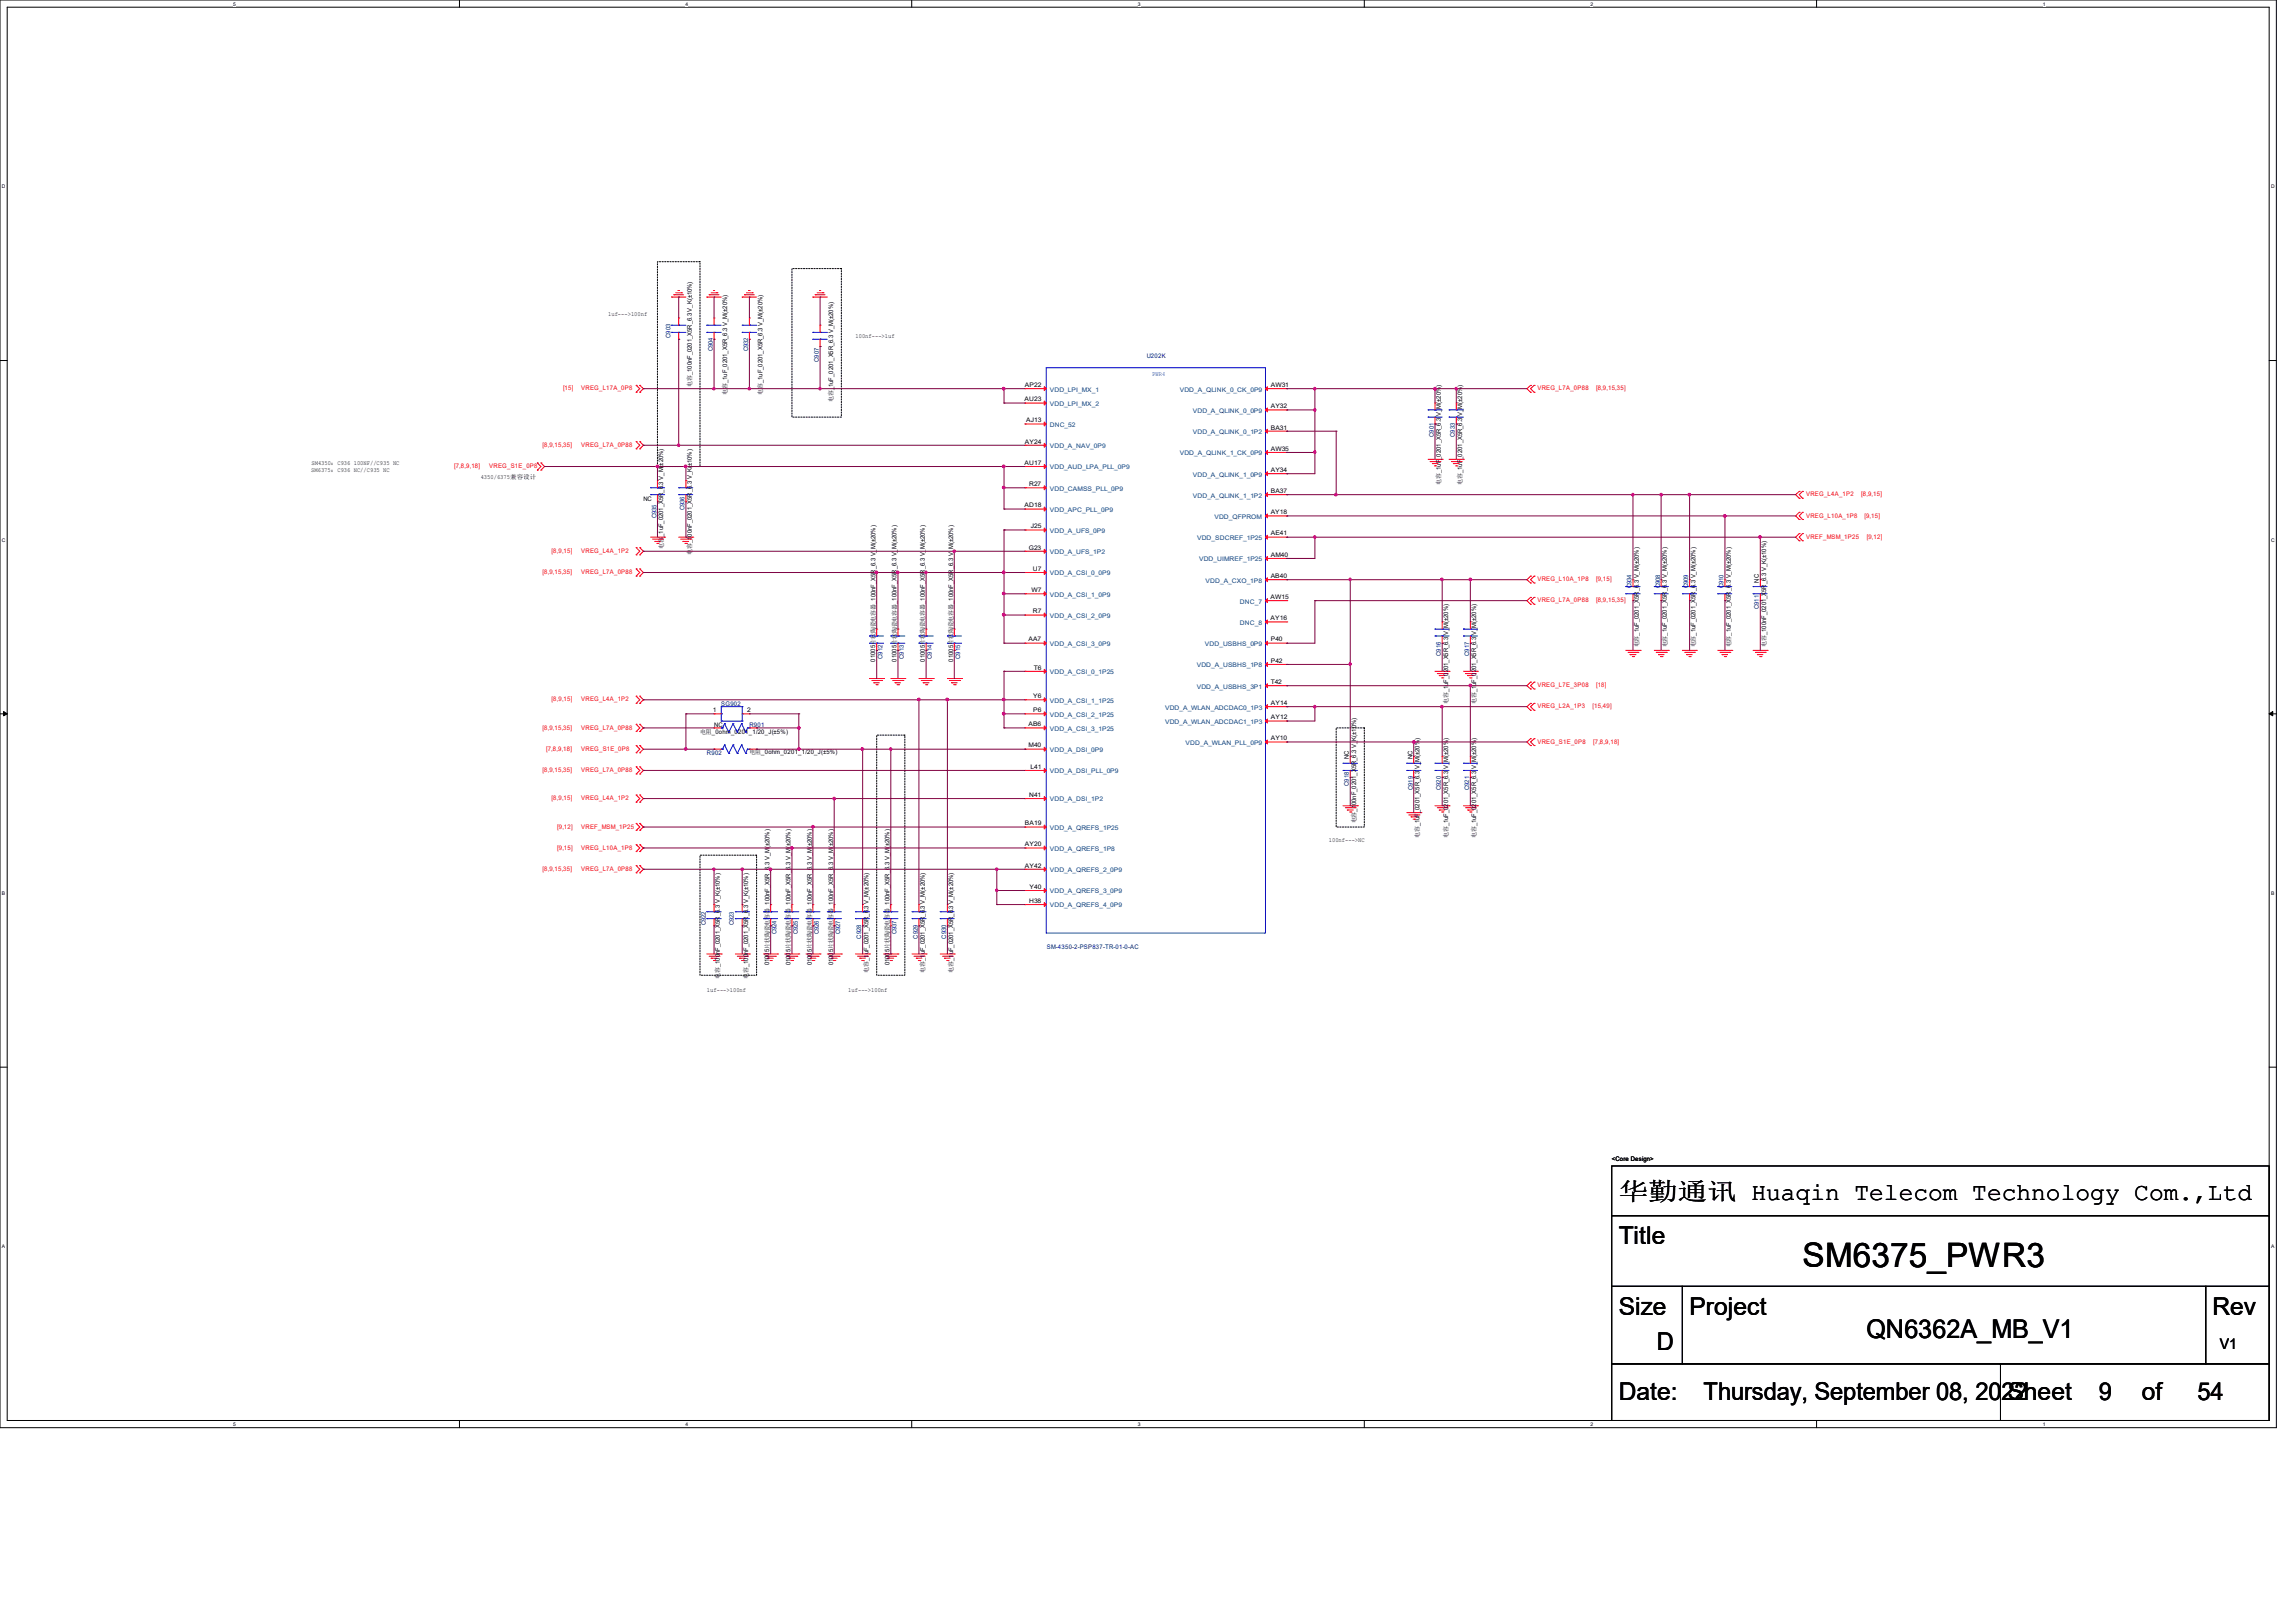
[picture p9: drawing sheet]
<svg xmlns="http://www.w3.org/2000/svg" width="297mm" height="210mm" viewBox="0 0 297 210" stroke-linecap="round" stroke-linejoin="round" font-family="sans-serif">
<defs><g id="words">
<text font-size="4.4" x="233.2" y="163.9">SM6375_PWR3</text>
<text font-size="3.3" x="241.4" y="173.1">QN6362A_MB_V1</text>
<g font-size="3.2">
<text x="209.4" y="155.2">华勤通讯 Huaqin Telecom Technology Com.,Ltd</text>
<text x="209.4" y="161">Title</text>
<text x="209.4" y="170.2">Size</text>
<text x="218.6" y="170.2">Project</text>
<text x="286.2" y="170.2">Rev</text>
<text x="214.3" y="174.8">D</text>
<text x="209.4" y="181.1">Date:</text>
<text x="220.4" y="181.2">Thursday, September 08, 2022</text>
<text x="259.7" y="181.1">Sheet</text>
<text x="271.5" y="181.2">9</text>
<text x="277.1" y="181.1">of</text>
<text x="284.3" y="181.2">54</text>
</g>
<text font-size="1.9" x="287.2" y="174.5">V1</text>
<g font-size=".8">
<text x="78.7" y="40.9">1uf---&gt;100nf</text>
<text x="110.7" y="43.7">100nf---&gt;1uf</text>
<text x="89.5" y="50.1" transform="rotate(-90 89.5 50.1)">电容_100nF_0201_X5R_6.3 V_K(±10%)</text>
<text x="94.1" y="51.1" transform="rotate(-90 94.1 51.1)">电容_1uF_0201_X5R_6.3 V_M(±20%)</text>
<text x="98.6" y="51.1" transform="rotate(-90 98.6 51.1)">电容_1uF_0201_X5R_6.3 V_M(±20%)</text>
<text x="107.8" y="52" transform="rotate(-90 107.8 52)">电容_1uF_0201_X5R_6.3 V_M(±20%)</text>
<text x="132.5" y="51.9">AU23</text>
<text x="132.6" y="50.1">AP22</text>
<text x="164.4" y="52.8">AY32</text>
<text x="164.4" y="50.1">AW31</text>
<text x="132.6" y="57.4">AY24</text>
<text x="132.7" y="54.6">AJ13</text>
<text x="164.4" y="55.6">BA31</text>
<text x="164.4" y="58.3">AW35</text>
<text x="40.3" y="61">SM6375：C936 NC//C935 NC</text>
<text x="40.3" y="60.2">SM4350：C936 100NF//C935 NC</text>
<text x="62.2" y="62">4350/6375兼容设计</text>
<text x="83.2" y="64.8">NC</text>
<text x="132.5" y="65.7">AD18</text>
<text x="132.5" y="60.1">AU17</text>
<text x="133.1" y="62.9">R27</text>
<text x="164.4" y="61.1">AY34</text>
<text x="164.4" y="63.8">BA37</text>
<text x="186.4" y="62.7" transform="rotate(-90 186.4 62.7)">电容_1uF_0201_X5R_6.3 V_M(±20%)</text>
<text x="189.1" y="62.7" transform="rotate(-90 189.1 62.7)">电容_1uF_0201_X5R_6.3 V_M(±20%)</text>
<text x="85.8" y="71" transform="rotate(-90 85.8 71)">电容_1uF_0201_X5R_6.3 V_M(±20%)</text>
<text x="89.5" y="71.8" transform="rotate(-90 89.5 71.8)">电容_100nF_0201_X5R_6.3 V_K(±10%)</text>
<text x="133.1" y="71.1">G23</text>
<text x="133.3" y="68.4">J25</text>
<text x="164.4" y="66.5">AY18</text>
<text x="164.4" y="69.3">AE41</text>
<text x="133.4" y="76.6">W7</text>
<text x="133.6" y="73.9">U7</text>
<text x="164.4" y="77.5">AW15</text>
<text x="164.4" y="74.8">AB40</text>
<text x="164.4" y="72">AM40</text>
<text x="227.5" y="75.4" transform="rotate(-90 227.5 75.4)">NC</text>
<text x="133" y="83">AA7</text>
<text x="133.6" y="79.4">R7</text>
<text x="164.4" y="80.3">AY16</text>
<text x="164.4" y="83">P40</text>
<text x="212" y="83.8" transform="rotate(-90 212 83.8)">电容_1uF_0201_X5R_6.3 V_M(±20%)</text>
<text x="215.6" y="83.8" transform="rotate(-90 215.6 83.8)">电容_1uF_0201_X5R_6.3 V_M(±20%)</text>
<text x="219.3" y="83.8" transform="rotate(-90 219.3 83.8)">电容_1uF_0201_X5R_6.3 V_M(±20%)</text>
<text x="223.9" y="83.8" transform="rotate(-90 223.9 83.8)">电容_1uF_0201_X5R_6.3 V_M(±20%)</text>
<text x="228.5" y="83.7" transform="rotate(-90 228.5 83.7)">电容_100nF_0201_X5R_6.3 V_K(±10%)</text>
<text x="113.2" y="85.6" transform="rotate(-90 113.2 85.6)">01005片状陶瓷电容器_100nF_X5R_6.3 V_M(±20%)</text>
<text x="116" y="85.6" transform="rotate(-90 116 85.6)">01005片状陶瓷电容器_100nF_X5R_6.3 V_M(±20%)</text>
<text x="119.6" y="85.6" transform="rotate(-90 119.6 85.6)">01005片状陶瓷电容器_100nF_X5R_6.3 V_M(±20%)</text>
<text x="123.3" y="85.6" transform="rotate(-90 123.3 85.6)">01005片状陶瓷电容器_100nF_X5R_6.3 V_M(±20%)</text>
<text x="133.7" y="86.6">T6</text>
<text x="164.4" y="85.8">P42</text>
<text x="164.4" y="88.5">T42</text>
<text x="90.6" y="95">电阻_0ohm_0201_1/20_J(±5%)</text>
<text x="92.2" y="92.2">1</text>
<text x="92.4" y="94.1">NC</text>
<text x="96.6" y="92.2">2</text>
<text x="133" y="94">AB6</text>
<text x="133.6" y="90.3">Y6</text>
<text x="133.6" y="92.2">P6</text>
<text x="164.4" y="95.8">AY10</text>
<text x="164.4" y="91.2">AY14</text>
<text x="164.4" y="93.1">AY12</text>
<text x="187.3" y="91.1" transform="rotate(-90 187.3 91.1)">电容_1uF_0201_X5R_6.3 V_M(±20%)</text>
<text x="191" y="91.1" transform="rotate(-90 191 91.1)">电容_1uF_0201_X5R_6.3 V_M(±20%)</text>
<text x="96.9" y="97.5">电阻_0ohm_0201_1/20_J(±5%)</text>
<text x="133" y="96.7">M40</text>
<text x="133.3" y="99.5">L41</text>
<text x="174.5" y="98.3" transform="rotate(-90 174.5 98.3)">NC</text>
<text x="182.7" y="98.3" transform="rotate(-90 182.7 98.3)">NC</text>
<text x="132.6" y="106.8">BA19</text>
<text x="133.1" y="103.1">N41</text>
<text x="175.4" y="106.6" transform="rotate(-90 175.4 106.6)">电容_100nF_0201_X5R_6.3 V_K(±10%)</text>
<text x="132.6" y="112.3">AY42</text>
<text x="132.6" y="109.5">AY20</text>
<text x="171.9" y="109">100nf---&gt;NC</text>
<text x="183.6" y="108.5" transform="rotate(-90 183.6 108.5)">电容_1uF_0201_X5R_6.3 V_M(±20%)</text>
<text x="187.3" y="108.5" transform="rotate(-90 187.3 108.5)">电容_1uF_0201_X5R_6.3 V_M(±20%)</text>
<text x="191" y="108.5" transform="rotate(-90 191 108.5)">电容_1uF_0201_X5R_6.3 V_M(±20%)</text>
<text x="133.1" y="116.8">H38</text>
<text x="133.2" y="115">Y40</text>
<text x="99.5" y="124.9" transform="rotate(-90 99.5 124.9)">01005片状陶瓷电容器_100nF_X5R_6.3 V_M(±20%)</text>
<text x="102.3" y="124.9" transform="rotate(-90 102.3 124.9)">01005片状陶瓷电容器_100nF_X5R_6.3 V_M(±20%)</text>
<text x="105" y="124.9" transform="rotate(-90 105 124.9)">01005片状陶瓷电容器_100nF_X5R_6.3 V_M(±20%)</text>
<text x="107.8" y="124.9" transform="rotate(-90 107.8 124.9)">01005片状陶瓷电容器_100nF_X5R_6.3 V_M(±20%)</text>
<text x="112.4" y="125.9" transform="rotate(-90 112.4 125.9)">电容_1uF_0201_X5R_6.3 V_M(±20%)</text>
<text x="115.1" y="124.9" transform="rotate(-90 115.1 124.9)">01005片状陶瓷电容器_100nF_X5R_6.3 V_M(±20%)</text>
<text x="119.6" y="125.9" transform="rotate(-90 119.6 125.9)">电容_1uF_0201_X5R_6.3 V_M(±20%)</text>
<text x="123.3" y="125.9" transform="rotate(-90 123.3 125.9)">电容_1uF_0201_X5R_6.3 V_M(±20%)</text>
<text x="91.5" y="128.3">1uf---&gt;100nf</text>
<text x="93.1" y="126.7" transform="rotate(-90 93.1 126.7)">电容_100nF_0201_X5R_6.3 V_K(±10%)</text>
<text x="96.8" y="126.7" transform="rotate(-90 96.8 126.7)">电容_100nF_0201_X5R_6.3 V_K(±10%)</text>
<text x="109.7" y="128.3">1uf---&gt;100nf</text>
<text x="208.5" y="150.3">&lt;Core Design&gt;</text>
</g>
<g font-size=".8" fill="#000080">
<text x="86.7" y="43.7" transform="rotate(-90 86.7 43.7)">C903</text>
<text x="92.2" y="45.5" transform="rotate(-90 92.2 45.5)">C904</text>
<text x="96.8" y="45.5" transform="rotate(-90 96.8 45.5)">C932</text>
<text x="105.9" y="46.8" transform="rotate(-90 105.9 46.8)">C907</text>
<text x="148.3" y="46.3">U202K</text>
<text x="185.5" y="56.5" transform="rotate(-90 185.5 56.5)">C901</text>
<text x="188.2" y="56.5" transform="rotate(-90 188.2 56.5)">C933</text>
<text x="84.9" y="67.1" transform="rotate(-90 84.9 67.1)">C935</text>
<text x="88.6" y="66" transform="rotate(-90 88.6 66)">C936</text>
<text x="211.1" y="76.1" transform="rotate(-90 211.1 76.1)">C934</text>
<text x="214.7" y="76.1" transform="rotate(-90 214.7 76.1)">C908</text>
<text x="218.4" y="76.1" transform="rotate(-90 218.4 76.1)">C909</text>
<text x="223" y="76.1" transform="rotate(-90 223 76.1)">C910</text>
<text x="227.5" y="78.8" transform="rotate(-90 227.5 78.8)">C911</text>
<text x="114.2" y="85.3" transform="rotate(-90 114.2 85.3)">C912</text>
<text x="116.9" y="85.3" transform="rotate(-90 116.9 85.3)">C913</text>
<text x="120.6" y="85.3" transform="rotate(-90 120.6 85.3)">C914</text>
<text x="124.2" y="85.3" transform="rotate(-90 124.2 85.3)">C915</text>
<text x="186.4" y="84.9" transform="rotate(-90 186.4 84.9)">C916</text>
<text x="190.1" y="84.9" transform="rotate(-90 190.1 84.9)">C917</text>
<text x="93.3" y="91.3">SG902</text>
<text x="96.9" y="94.1">R901</text>
<text x="91.4" y="97.7">R902</text>
<text x="174.5" y="101.7" transform="rotate(-90 174.5 101.7)">C918</text>
<text x="182.7" y="102.2" transform="rotate(-90 182.7 102.2)">C919</text>
<text x="186.4" y="102.2" transform="rotate(-90 186.4 102.2)">C920</text>
<text x="190.1" y="102.2" transform="rotate(-90 190.1 102.2)">C921</text>
<text x="91.3" y="119.7" transform="rotate(-90 91.3 119.7)">C922</text>
<text x="95" y="119.7" transform="rotate(-90 95 119.7)">C923</text>
<text x="100.5" y="120.9" transform="rotate(-90 100.5 120.9)">C924</text>
<text x="103.2" y="120.9" transform="rotate(-90 103.2 120.9)">C925</text>
<text x="105.9" y="120.9" transform="rotate(-90 105.9 120.9)">C926</text>
<text x="108.7" y="120.9" transform="rotate(-90 108.7 120.9)">C927</text>
<text x="111.4" y="121.5" transform="rotate(-90 111.4 121.5)">C928</text>
<text x="116" y="120.9" transform="rotate(-90 116 120.9)">C937</text>
<text x="118.7" y="121.5" transform="rotate(-90 118.7 121.5)">C929</text>
<text x="122.4" y="121.5" transform="rotate(-90 122.4 121.5)">C930</text>
<text x="135.4" y="122.8">SM-4350-2-PSP837-TR-01-0-AC</text>
</g>
<g font-size=".8" fill="#f00">
<text x="72.8" y="50.5">[15]</text>
<text x="75.2" y="50.5">VREG_L17A_0P8</text>
<text x="198.9" y="50.5">VREG_L7A_0P88</text>
<text x="206.5" y="50.5">[8,9,15,35]</text>
<text x="70.2" y="57.8">[8,9,15,35]</text>
<text x="75.2" y="57.8">VREG_L7A_0P88</text>
<text x="58.7" y="60.6">[7,8,9,18]</text>
<text x="63.3" y="60.6">VREG_S1E_0P8</text>
<text x="233.6" y="64.2">VREG_L4A_1P2</text>
<text x="240.8" y="64.2">[8,9,15]</text>
<text x="71.4" y="71.5">[8,9,15]</text>
<text x="75.2" y="71.5">VREG_L4A_1P2</text>
<text x="233.6" y="67">VREG_L10A_1P8</text>
<text x="233.6" y="69.7">VREF_MSM_1P25</text>
<text x="241.2" y="67">[9,15]</text>
<text x="241.5" y="69.7">[9,12]</text>
<text x="70.2" y="74.3">[8,9,15,35]</text>
<text x="75.2" y="74.3">VREG_L7A_0P88</text>
<text x="198.9" y="75.2">VREG_L10A_1P8</text>
<text x="198.9" y="77.9">VREG_L7A_0P88</text>
<text x="206.5" y="75.2">[9,15]</text>
<text x="206.5" y="77.9">[8,9,15,35]</text>
<text x="198.9" y="88.9">VREG_L7E_3P08</text>
<text x="206.5" y="88.9">[18]</text>
<text x="70.2" y="94.4">[8,9,15,35]</text>
<text x="71.4" y="90.8">[8,9,15]</text>
<text x="75.2" y="90.8">VREG_L4A_1P2</text>
<text x="75.2" y="94.4">VREG_L7A_0P88</text>
<text x="198.9" y="91.6">VREG_L2A_1P3</text>
<text x="206" y="91.6">[15,49]</text>
<text x="70.2" y="99.9">[8,9,15,35]</text>
<text x="70.6" y="97.2">[7,8,9,18]</text>
<text x="75.2" y="97.2">VREG_S1E_0P8</text>
<text x="75.2" y="99.9">VREG_L7A_0P88</text>
<text x="198.9" y="96.2">VREG_S1E_0P8</text>
<text x="206.1" y="96.2">[7,8,9,18]</text>
<text x="71.4" y="103.5">[8,9,15]</text>
<text x="72.1" y="107.2">[9,12]</text>
<text x="75.2" y="103.5">VREG_L4A_1P2</text>
<text x="75.2" y="107.2">VREF_MSM_1P25</text>
<text x="70.2" y="112.7">[8,9,15,35]</text>
<text x="72.1" y="109.9">[9,15]</text>
<text x="75.2" y="109.9">VREG_L10A_1P8</text>
<text x="75.2" y="112.7">VREG_L7A_0P88</text>
</g>
<g font-size=".8" fill="#004080">
<text x="135.8" y="50.7">VDD_LPI_MX_1</text>
<text x="135.8" y="52.5">VDD_LPI_MX_2</text>
<text x="152.6" y="50.7">VDD_A_QLINK_0_CK_0P9</text>
<text x="154.3" y="53.4">VDD_A_QLINK_0_0P9</text>
<text x="135.8" y="55.2">DNC_52</text>
<text x="135.8" y="58">VDD_A_NAV_0P9</text>
<text x="152.6" y="58.9">VDD_A_QLINK_1_CK_0P9</text>
<text x="154.3" y="56.2">VDD_A_QLINK_0_1P2</text>
<text x="135.8" y="60.7">VDD_AUD_LPA_PLL_0P9</text>
<text x="135.8" y="63.5">VDD_CAMSS_PLL_0P9</text>
<text x="154.3" y="61.7">VDD_A_QLINK_1_0P9</text>
<text x="154.3" y="64.4">VDD_A_QLINK_1_1P2</text>
<text x="135.8" y="69">VDD_A_UFS_0P9</text>
<text x="135.8" y="71.7">VDD_A_UFS_1P2</text>
<text x="135.8" y="66.2">VDD_APC_PLL_0P9</text>
<text x="154.9" y="69.9">VDD_SDCREF_1P25</text>
<text x="157.1" y="67.1">VDD_QFPROM</text>
<text x="135.8" y="74.5">VDD_A_CSI_0_0P9</text>
<text x="135.8" y="77.2">VDD_A_CSI_1_0P9</text>
<text x="155.1" y="72.6">VDD_UIMREF_1P25</text>
<text x="156" y="75.4">VDD_A_CXO_1P8</text>
<text x="135.8" y="80">VDD_A_CSI_2_0P9</text>
<text x="135.8" y="83.6">VDD_A_CSI_3_0P9</text>
<text x="155.9" y="83.6">VDD_USBHS_0P9</text>
<text x="160.4" y="78.1">DNC_7</text>
<text x="160.4" y="80.9">DNC_8</text>
<text x="135.8" y="87.2">VDD_A_CSI_0_1P25</text>
<text x="154.8" y="86.4">VDD_A_USBHS_1P8</text>
<text x="154.8" y="89.1">VDD_A_USBHS_3P1</text>
<text x="135.8" y="90.9">VDD_A_CSI_1_1P25</text>
<text x="135.8" y="92.7">VDD_A_CSI_2_1P25</text>
<text x="135.8" y="94.6">VDD_A_CSI_3_1P25</text>
<text x="150.7" y="91.8">VDD_A_WLAN_ADCDAC0_1P3</text>
<text x="150.7" y="93.7">VDD_A_WLAN_ADCDAC1_1P3</text>
<text x="135.8" y="97.3">VDD_A_DSI_0P9</text>
<text x="135.8" y="100.1">VDD_A_DSI_PLL_0P9</text>
<text x="153.4" y="96.4">VDD_A_WLAN_PLL_0P9</text>
<text x="135.8" y="103.7">VDD_A_DSI_1P2</text>
<text x="135.8" y="107.4">VDD_A_QREFS_1P25</text>
<text x="135.8" y="112.9">VDD_A_QREFS_2_0P9</text>
<text x="135.8" y="110.1">VDD_A_QREFS_1P8</text>
<text x="135.8" y="115.6">VDD_A_QREFS_3_0P9</text>
<text x="135.8" y="117.4">VDD_A_QREFS_4_0P9</text>
</g>
<text font-size=".8" fill="#00f" x="149.1" y="48.6">PWR4</text>
<g font-size=".6">
<text x="30.2" y=".7">5</text>
<text x="88.7" y=".7">4</text>
<text x="147.2" y=".7">3</text>
<text x="205.7" y=".7">2</text>
<text x="264.2" y=".7">1</text>
<text x=".3" y="24.4">D</text>
<text x="293.8" y="24.4">D</text>
<text x=".3" y="70.1">C</text>
<text x="293.8" y="70.1">C</text>
<text x=".3" y="115.8">B</text>
<text x="293.8" y="115.8">B</text>
<text x=".3" y="161.5">A</text>
<text x="293.8" y="161.5">A</text>
<text x="30.2" y="184.5">5</text>
<text x="88.7" y="184.5">4</text>
<text x="147.2" y="184.5">3</text>
<text x="205.7" y="184.5">2</text>
<text x="264.2" y="184.5">1</text>
</g>
</g></defs>
<path d="M0 0h294.5v184.7h-294.5zM.9 .9h292.6v182.9h-292.6z" fill="none" stroke="#000" stroke-width=".13"/>
<g fill="#fff">
<path d="M30.2 .1h.3v.7h-.3z"/>
<path d="M30.2 183.9h.3v.8h-.3z"/>
</g>
<path d="M59.4 0v.9M59.4 183.8v.9" fill="none" stroke="#000" stroke-width=".13"/>
<g fill="#fff">
<path d="M88.7 .1h.3v.7h-.3z"/>
<path d="M88.7 183.9h.3v.8h-.3z"/>
</g>
<path d="M117.9 0v.9M117.9 183.8v.9" fill="none" stroke="#000" stroke-width=".13"/>
<g fill="#fff">
<path d="M147.2 .1h.3v.7h-.3z"/>
<path d="M147.2 183.9h.3v.8h-.3z"/>
</g>
<path d="M176.5 0v.9M176.5 183.8v.9" fill="none" stroke="#000" stroke-width=".13"/>
<g fill="#fff">
<path d="M205.7 .1h.4v.7h-.4z"/>
<path d="M205.7 183.9h.4v.8h-.4z"/>
</g>
<path d="M235 0v.9M235 183.8v.9" fill="none" stroke="#000" stroke-width=".13"/>
<g fill="#fff">
<path d="M264.2 .1h.4v.7h-.4z"/>
<path d="M264.2 183.9h.4v.8h-.4z"/>
<path d="M.3 23.8h.4v.7h-.4z"/>
<path d="M293.8 23.8h.5v.7h-.5z"/>
<path d="M.3 69.5h.4v.7h-.4z"/>
<path d="M293.8 69.5h.5v.7h-.5z"/>
</g>
<path d="M0 46.7h.9M293.5 46.7h1" fill="none" stroke="#000" stroke-width=".13"/>
<g fill="#fff">
<path d="M.3 115.2h.4v.8h-.4z"/>
<path d="M293.8 115.2h.4v.8h-.4z"/>
</g>
<path d="M0 92.4h.9M293.5 92.4h1" fill="none" stroke="#000" stroke-width=".13"/>
<path d="M.5 92.1l.4 .3-.4 .2zM293.5 92.4l.5-.3v.5z" fill="#000" stroke="#000" stroke-width=".13"/>
<g fill="#fff">
<path d="M.3 161h.3v.7h-.3z"/>
<path d="M293.8 161h.4v.7h-.4z"/>
</g>
<path d="M0 138.1h.9M293.5 138.1h1M208.5 157.3h85v9.2h-85zM208.5 150.9h85v6.4h-85zM208.5 166.5h9.1v10h-9.1zM208.5 176.5h50.3v7.3h-50.3zM217.6 166.5h67.7v10h-67.7zM258.8 176.5h34.7v7.3h-34.7zM285.3 166.5h8.2v10h-8.2z" fill="none" stroke="#000" stroke-width=".13"/>
<path d="M85 33.9h5.6v26.5h-5.6zM102.4 34.8h6.4v19.2h-6.4zM113.4 95.1h3.7v31.1h-3.7zM172.8 94.2h3.7v12.8h-3.7zM90.6 110.7h7.3v15.5h-7.3z" fill="none" stroke="#000" stroke-width=".13" stroke-dasharray=".2 .2"/>
<g fill="none" stroke="#f00" stroke-width=".13">
<path d="M86.9 38.4h1.8M86.9 38.4h.1M87.2 38.1h1.2M87.2 38.1h.1M87.4 37.9h.8M87.7 37.6h.2M87.7 37.6h.1M88.2 37.9h.1M91.4 38.4h1.9M91.4 38.4h.1M91.7 38.1h.1M91.7 38.1h1.3"/>
<path d="M92 37.9h.8M92.3 37.6h.2M92.3 37.6h.1M92.8 37.9h.1M96 38.4h1.9M96 38.4h.1M96.3 38.1h.1M96.3 38.1h1.3M96.6 37.9h.7M96.9 37.6h.1M97.3 37.9h.1M105.2 38.4h1.8"/>
<path d="M105.2 38.4h.1M105.5 38.1h1.2M105.5 38.1h.1M105.7 37.9h.8M106 37.6h.2M106 37.6h.1M106.5 37.9h.1M69.5 59.9h.1M69.5 59.9l.5 .5-.5 .4M70 59.9l.4 .5-.4 .4M70 59.9h.1M82.3 50.8h.1"/>
<path d="M82.3 49.9h.1M82.3 58.1h.1M82.3 57.1h.1M82.3 49.9l.5 .4-.5 .5M82.3 57.2l.5 .4-.5 .5M82.8 49.9l.4 .4-.4 .5M82.8 57.2l.4 .4-.4 .5M82.8 49.9h.1M82.8 50.8h.1M82.8 57.1h.1M82.8 58.1h.1M87.8 41.1h.1"/>
<path d="M87.8 43.9h.1M87.8 41.1v1M87.8 43v.9M92.4 41.1h.1M92.4 43.9h.1M92.4 41.1v1M92.4 43v.9M96.9 41.1h.1M96.9 43.9h.1M96.9 41.1v1M96.9 43v.9M106.1 42.1h.1"/>
<path d="M106.1 44.8h.1M106.1 42.1v.9M106.1 43.9v.9M132.6 50.3h.1M132.6 52.2h.1M132.6 54.9h.1M132.6 57.6h.1M132.6 50.3h2.7M132.6 52.2h2.7M132.6 54.9h2.7M132.6 57.6h2.7M163.7 50.3h2.8"/>
<path d="M163.7 53h2.8M163.7 55.8h2.8M163.7 58.5h2.8M166.5 50.3h.1M166.5 53h.1M166.5 55.8h.1M166.5 58.5h.1M184.7 59.4h1.9M185 59.7h1.3M185.3 60h.1M185.3 60h.7M185.6 52.2h.1"/>
<path d="M185.6 54.9h.1M185.6 52.2v.8M185.6 54v.9M186.3 59.7h.1M186.6 59.4h.1M187.5 59.4h1.8M187.7 59.7h1.3M188 60h.1M188 60h.8M188.4 52.2h.1M188.4 54.9h.1M188.4 52.2v.8"/>
<path d="M188.4 54v.9M189 59.7h.1M189.3 59.4h.1M198 49.9l-.5 .4 .5 .5M198 49.9h.1M198 50.8h.1M198.5 49.9l-.5 .4 .5 .5M198.5 50.8h.1M198.5 49.9h.1M69.5 60.8h.1M70 60.8h.1M82.3 71.8h.1"/>
<path d="M82.3 70.9h.1M82.3 74.5h.1M82.3 73.6h.1M82.3 70.9l.5 .4-.5 .5M82.3 73.6l.5 .5-.5 .4M82.8 70.9l.4 .4-.4 .5M82.8 73.6l.4 .5-.4 .4M82.8 70.9h.1M82.8 71.8h.1M82.8 73.6h.1M82.8 74.5h.1M84.2 69.5h1.8"/>
<path d="M84.4 69.8h1.3M84.7 70.1h.1M84.7 70.1h.7M85 70.3h.1M85 62.2h.1M85 64.9h.1M85 62.2v.9M85 64v.9M85.1 70.3h.1M85.7 69.8h.1M86 69.5h.1M87.8 69.5h1.8"/>
<path d="M88.1 69.8h1.3M88.3 70.1h.8M88.3 70.1h.1M88.6 70.3h.2M88.7 62.2h.1M88.7 64.9h.1M88.7 62.2v.9M88.7 64v.9M88.8 70.3h.1M89.4 69.8h.1M89.6 69.5h.1M132.6 68.6h.1"/>
<path d="M132.6 71.3h.1M132.6 74.1h.1M132.6 76.8h.1M132.6 79.6h.1M132.6 65.9h.1M132.6 60.4h.1M132.6 63.1h.1M132.6 68.6h2.7M132.6 71.3h2.7M132.6 74.1h2.7M132.6 76.8h2.7M132.6 79.6h2.7"/>
<path d="M132.6 65.9h2.7M132.6 60.4h2.7M132.6 63.1h2.7M163.7 69.5h2.8M163.7 77.7h2.8M163.7 61.3h2.8M163.7 64h2.8M163.7 66.8h2.8M163.7 72.3h2.8M163.7 75h2.8M166.5 77.7h.1M166.5 61.3h.1"/>
<path d="M166.5 64h.1M166.5 66.8h.1M166.5 69.5h.1M166.5 72.3h.1M166.5 75h.1M185.5 60.3h.2M185.7 60.3h.1M188.3 60.3h.2M188.5 60.3h.1M198 74.5l-.5 .5 .5 .4M198 77.3l-.5 .4 .5 .5M198 74.5h.1"/>
<path d="M198 75.4h.1M198 77.3h.1M198 78.2h.1M198.5 74.5l-.5 .5 .5 .4M198.5 77.3l-.5 .4 .5 .5M198.5 75.4h.1M198.5 74.5h.1M198.5 78.2h.1M198.5 77.3h.1M211.2 75h.1M211.2 77.7h.1M211.2 75v.9"/>
<path d="M211.2 76.8v.9M214.9 75h.1M214.9 77.7h.1M214.9 75v.9M214.9 76.8v.9M218.6 75h.1M218.6 77.7h.1M218.6 75v.9M218.6 76.8v.9M223.1 75h.1M223.1 77.7h.1M223.1 75v.9"/>
<path d="M223.1 76.8v.9M227.7 75h.1M227.7 77.7h.1M227.7 75v.9M227.7 76.8v.9M232.7 63.6l-.4 .4 .4 .5M232.7 66.3l-.4 .5 .4 .4M232.7 69l-.4 .5 .4 .5M232.7 63.6h.1M232.7 64.5h.1M232.7 66.3h.1M232.7 67.2h.1"/>
<path d="M232.7 69h.1M232.7 70h.1M233.2 63.6l-.5 .4 .5 .5M233.2 66.3l-.5 .5 .5 .4M233.2 69l-.5 .5 .5 .5M233.2 64.5h.1M233.2 63.6h.1M233.2 67.2h.1M233.2 66.3h.1M233.2 70h.1M233.2 69h.1M82.3 91h.1"/>
<path d="M82.3 90.1h.1M82.3 97.4h.1M82.3 96.5h.1M82.3 99.2h.1M82.3 94.7h.1M82.3 93.7h.1M82.3 90.1l.5 .5-.5 .4M82.3 96.5l.5 .4-.5 .5M82.3 99.2l.5 .5-.5 .5M82.3 93.7l.5 .5-.5 .5M82.8 90.1l.4 .5-.4 .4M82.8 96.5l.4 .4-.4 .5"/>
<path d="M82.8 99.2l.4 .5-.4 .5M82.8 93.7l.4 .5-.4 .5M82.8 90.1h.1M82.8 91h.1M82.8 96.5h.1M82.8 97.4h.1M82.8 99.2h.1M82.8 93.7h.1M82.8 94.7h.1M92.4 92.4h.1M92.4 96.9h.1M92.4 94.2h.1"/>
<path d="M92.4 92.4h.9M92.4 94.2h.9M92.4 96.9h.9M96 92.4h.9M96.9 92.4h.1M96.9 94.2h1M96.9 96.9h1M97.9 96.9h.1M97.9 94.2h.1M112.5 87.8h1.8M112.8 88.1h1.2M113 88.3h.1"/>
<path d="M113 88.3h.7M113.3 88.6h.2M113.4 81.4h.1M113.4 84.2h.1M113.4 81.4v.9M113.4 83.2v1M113.5 88.6h.1M114 88.1h.1M114.3 87.8h.1M115.2 87.8h1.9M115.5 88.1h1.3M115.8 88.3h.7"/>
<path d="M115.8 88.3h.1M116 88.6h.2M116.2 81.4h.1M116.2 84.2h.1M116.2 81.4v.9M116.2 83.2v1M116.2 88.6h.1M116.8 88.1h.1M117.1 87.8h.1M118.9 87.8h1.8M119.2 88.1h1.2M119.4 88.3h.1"/>
<path d="M119.4 88.3h.8M119.7 88.6h.2M119.8 81.4h.1M119.8 84.2h.1M119.8 81.4v.9M119.8 83.2v1M119.9 88.6h.1M120.4 88.1h.1M120.7 87.8h.1M122.6 87.8h1.8M122.8 88.1h1.3M123.1 88.3h.1"/>
<path d="M123.1 88.3h.7M123.4 88.6h.2M123.4 81.4h.1M123.4 84.2h.1M123.4 81.4v.9M123.4 83.2v1M123.6 88.6h.1M124.1 88.1h.1M124.4 87.8h.1M132.6 86.9h.1M132.6 90.6h.1M132.6 92.4h.1"/>
<path d="M132.6 83.2h.1M132.6 94.2h.1M132.6 96.9h.1M132.6 99.7h.1M132.6 86.9h2.7M132.6 90.6h2.7M132.6 92.4h2.7M132.6 83.2h2.7M132.6 94.2h2.7M132.6 96.9h2.7M132.6 99.7h2.7M163.7 83.2h2.8"/>
<path d="M163.7 91.4h2.8M163.7 93.3h2.8M163.7 80.5h2.8M163.7 86h2.8M163.7 88.7h2.8M163.7 96h2.8M166.5 91.4h.1M166.5 93.3h.1M166.5 80.5h.1M166.5 86h.1M166.5 88.7h.1M166.5 96h.1"/>
<path d="M166.5 83.2h.1M174.7 97.9h.1M174.7 97.9v.9M174.7 99.7v.9M182.9 97.9h.1M182.9 97.9v.9M182.9 99.7v.9M185.6 86.9h1.9M185.9 87.2h1.3M186.2 87.4h.7M186.2 87.4h.1M186.5 87.7h.1"/>
<path d="M186.6 80.5h.1M186.6 83.2h.1M186.6 97.9h.1M186.6 80.5v.9M186.6 82.3v.9M186.6 97.9v.9M186.6 99.7v.9M186.6 87.7h.1M187.2 87.2h.1M187.5 86.9h.1M189.3 86.9h1.8M189.6 87.2h1.2"/>
<path d="M189.9 87.4h.7M189.9 87.4h.1M190.1 87.7h.2M190.2 80.5h.1M190.2 83.2h.1M190.2 97.9h.1M190.2 80.5v.9M190.2 82.3v.9M190.2 97.9v.9M190.2 99.7v.9M190.3 87.7h.1M190.8 87.2h.1"/>
<path d="M191.1 86.9h.1M198 88.3l-.5 .4 .5 .5M198 91l-.5 .4 .5 .5M198 95.6l-.5 .4 .5 .5M198 88.3h.1M198 89.2h.1M198 91h.1M198 91.9h.1M198 95.6h.1M198 96.5h.1M198.5 88.3l-.5 .4 .5 .5M198.5 91l-.5 .4 .5 .5"/>
<path d="M198.5 95.6l-.5 .4 .5 .5M198.5 89.2h.1M198.5 88.3h.1M198.5 91.9h.1M198.5 91h.1M198.5 96.5h.1M198.5 95.6h.1M210.3 84.2h1.9M210.6 84.4h1.3M210.9 84.7h.1M210.9 84.7h.7M211.2 85h.1"/>
<path d="M211.3 85h.1M211.9 84.4h.1M212.2 84.2h.1M214 84.2h1.8M214.2 84.4h1.4M214.5 84.7h.1M214.5 84.7h.8M214.8 85h.2M215 85h.1M215.6 84.4h.1M215.8 84.2h.1M217.6 84.2h1.9"/>
<path d="M217.9 84.4h1.3M218.2 84.7h.1M218.2 84.7h.7M218.5 85h.2M218.7 85h.1M219.2 84.4h.1M219.5 84.2h.1M222.2 84.2h1.8M222.5 84.4h1.3M222.8 84.7h.7M222.8 84.7h.1M223.1 85h.1"/>
<path d="M223.2 85h.1M223.8 84.4h.1M224 84.2h.1M226.8 84.2h1.8M227.1 84.4h1.2M227.3 84.7h.7M227.3 84.7h.1M227.6 85h.2M227.8 85h.1M228.3 84.4h.1M228.6 84.2h.1M82.3 100.2h.1"/>
<path d="M82.3 103.8h.1M82.3 102.9h.1M82.3 107.4h.1M82.3 106.6h.1M82.3 110.2h.1M82.3 109.3h.1M82.3 112.9h.1M82.3 112h.1M82.3 102.9l.5 .4-.5 .5M82.3 106.6l.5 .4-.5 .4M82.3 109.3l.5 .4-.5 .5M82.3 112l.5 .5-.5 .4"/>
<path d="M82.8 102.9l.4 .4-.4 .5M82.8 106.6l.4 .4-.4 .4M82.8 109.3l.4 .4-.4 .5M82.8 112l.4 .5-.4 .4M82.8 100.2h.1M82.8 102.9h.1M82.8 103.8h.1M82.8 106.6h.1M82.8 107.4h.1M82.8 109.3h.1M82.8 110.2h.1M82.8 112h.1"/>
<path d="M82.8 112.9h.1M92.4 117.1h.1M92.4 119.8h.1M92.4 117.1v.9M92.4 118.9v.9M96 117.1h.1M96 119.8h.1M96 117.1v.9M96 118.9v.9M99.7 117.1h.1M99.7 119.8h.1M99.7 117.1v.9"/>
<path d="M99.7 118.9v.9M102.4 117.1h.1M102.4 119.8h.1M102.4 117.1v.9M102.4 118.9v.9M105.2 117.1h.1M105.2 119.8h.1M105.2 117.1v.9M105.2 118.9v.9M107.9 117.1h.1M107.9 119.8h.1M107.9 117.1v.9"/>
<path d="M107.9 118.9v.9M111.6 117.1h.1M111.6 119.8h.1M111.6 117.1v.9M111.6 118.9v.9M115.2 117.1h.1M115.2 119.8h.1M115.2 117.1v.9M115.2 118.9v.9M118.9 117.1h.1M118.9 119.8h.1M118.9 117.1v.9"/>
<path d="M118.9 118.9v.9M122.6 117.1h.1M122.6 119.8h.1M122.6 117.1v.9M122.6 118.9v.9M132.6 103.3h.1M132.6 112.5h.1M132.6 115.2h.1M132.6 117.1h.1M132.6 107h.1M132.6 109.7h.1M132.6 103.3h2.7"/>
<path d="M132.6 112.5h2.7M132.6 115.2h2.7M132.6 117.1h2.7M132.6 107h2.7M132.6 109.7h2.7M173.7 104.3h1.9M174 104.5h1.3M174.3 104.8h.1M174.3 104.8h.7M174.6 105.1h.2M174.7 100.6h.1M174.8 105.1h.1"/>
<path d="M175.3 104.5h.1M175.6 104.3h.1M182 105.2h1.8M182.2 105.5h1.4M182.5 105.7h.8M182.5 105.7h.1M182.8 106h.2M182.9 100.6h.1M183 106h.1M183.6 105.5h.1M183.8 105.2h.1M185.6 104.3h1.9"/>
<path d="M185.9 104.5h1.3M186.2 104.8h.7M186.2 104.8h.1M186.5 105.1h.1M186.6 100.6h.1M186.6 105.1h.1M187.2 104.5h.1M187.5 104.3h.1M189.3 104.3h1.8M189.6 104.5h1.2M189.9 104.8h.7M189.9 104.8h.1"/>
<path d="M190.1 105.1h.2M190.2 100.6h.1M190.3 105.1h.1M190.8 104.5h.1M191.1 104.3h.1M91.4 123.4h1.9M91.7 123.7h1.3M92 124h.1M92 124h.8M92.3 124.3h.2M92.5 124.3h.1M93 123.7h.1"/>
<path d="M93.3 123.4h.1M95.1 123.4h1.8M95.4 123.7h1.3M95.7 124h.7M95.7 124h.1M95.9 124.3h.2M96.1 124.3h.1M96.7 123.7h.1M96.9 123.4h.1M98.8 123.4h1.8M99.1 123.7h1.2M99.3 124h.1"/>
<path d="M99.3 124h.7M99.6 124.3h.2M99.8 124.3h.1M100.3 123.7h.1M100.6 123.4h.1M101.5 123.4h1.8M101.8 123.7h1.3M102.1 124h.7M102.1 124h.1M102.3 124.3h.2M102.5 124.3h.1M103.1 123.7h.1"/>
<path d="M103.3 123.4h.1M104.3 123.4h1.8M104.5 123.7h1.3M104.8 124h.1M104.8 124h.7M105.1 124.3h.2M105.3 124.3h.1M105.8 123.7h.1M106.1 123.4h.1M107 123.4h1.8M107.3 123.7h1.2M107.6 124h.7"/>
<path d="M107.6 124h.1M107.8 124.3h.2M108 124.3h.1M108.5 123.7h.1M108.8 123.4h.1M110.7 123.4h1.8M110.9 123.7h1.3M111.2 124h.1M111.2 124h.7M111.5 124.3h.2M111.7 124.3h.1M112.2 123.7h.1"/>
<path d="M112.5 123.4h.1M114.3 123.4h1.9M114.6 123.7h1.3M114.9 124h.1M114.9 124h.7M115.1 124.3h.2M115.3 124.3h.1M115.9 123.7h.1M116.2 123.4h.1M118 123.4h1.8M118.2 123.7h1.3M118.5 124h.1"/>
<path d="M118.5 124h.8M118.8 124.3h.2M119 124.3h.1M119.5 123.7h.1M119.8 123.4h.1M121.6 123.4h1.8M121.9 123.7h1.3M122.2 124h.7M122.2 124h.1M122.5 124.3h.1M122.6 124.3h.1M123.2 123.7h.1"/>
<path d="M123.4 123.4h.1"/>
</g>
<g fill="none" stroke="#00f" stroke-width=".13">
<path d="M86.9 42.1h1.8M86.9 43h1.8M86.9 42.1h.1M86.9 43h.1M87.8 42.1h.1M87.8 43h.1M91.4 42.1h1.9M91.4 43h1.9M91.4 42.1h.1M91.4 43h.1M92.4 42.1h.1M92.4 43h.1"/>
<path d="M96 42.1h1.9M96 43h1.9M96 42.1h.1M96 43h.1M96.9 42.1h.1M96.9 43h.1M105.2 43h1.8M105.2 43.9h1.8M105.2 43h.1M105.2 43.9h.1M106.1 43h.1M106.1 43.9h.1"/>
<path d="M135.3 47.6h28.4v73.1h-28.4zM184.7 53h.1M184.7 54h.1M184.7 53h1.9M184.7 54h1.9M185.6 53h.1M185.6 54h.1M187.5 53h.1M187.5 54h.1M187.5 53h1.8M187.5 54h1.8M188.4 53h.1"/>
<path d="M188.4 54h.1M84.2 63.1h.1M84.2 64h.1M84.2 63.1h1.8M84.2 64h1.8M85 63.1h.1M85 64h.1M87.8 63.1h1.8M87.8 64h1.8M87.8 63.1h.1M87.8 64h.1M88.7 63.1h.1"/>
<path d="M88.7 64h.1M210.3 75.9h.1M210.3 76.8h.1M210.3 75.9h1.9M210.3 76.8h1.9M211.2 75.9h.1M211.2 76.8h.1M214 75.9h.1M214 76.8h.1M214 75.9h1.8M214 76.8h1.8M214.9 75.9h.1"/>
<path d="M214.9 76.8h.1M217.6 75.9h.1M217.6 76.8h.1M217.6 75.9h1.9M217.6 76.8h1.9M218.6 75.9h.1M218.6 76.8h.1M222.2 75.9h1.8M222.2 76.8h1.8M222.2 75.9h.1M222.2 76.8h.1M223.1 75.9h.1"/>
<path d="M223.1 76.8h.1M226.8 75.9h1.8M226.8 76.8h1.8M226.8 75.9h.1M226.8 76.8h.1M227.7 75.9h.1M227.7 76.8h.1M93.3 96.9h.2M93.3 94.2h.2M93.3 93.3h2.7M93.3 92.4h.1M93.3 93.3h.1"/>
<path d="M93.3 91.4h.1M93.3 96.9h.1M93.3 94.2h.1M93.3 91.4v1.9M93.3 91.4h2.7M93.5 96.9h.1M93.5 94.2h.1M93.7 96.4l.6 1.1M93.7 93.6l.6 1.1M93.7 96.4h.1M93.7 93.6h.1M93.7 96.4l-.2 .5"/>
<path d="M93.7 93.6l-.2 .6M94.3 97.5h.1M94.3 94.7h.1M94.8 96.4l.6 1.1M94.8 93.6l.6 1.1M94.8 96.4h.1M94.8 93.6h.1M94.8 96.4l-.5 1.1M94.8 93.6l-.5 1.1M95.4 97.5h.1M95.4 94.7h.1M95.9 96.4l.6 1.1"/>
<path d="M95.9 93.6l.6 1.1M95.9 96.4h.1M95.9 93.6h.1M95.9 96.4l-.5 1.1M95.9 93.6l-.5 1.1M96 92.4h.1M96 91.4h.1M96 93.3h.1M96 91.4v1.9M96.5 97.5h.1M96.5 94.7h.1M96.7 96.9h.1"/>
<path d="M96.7 94.2h.1M96.7 96.9l-.2 .6M96.7 94.2l-.2 .5M96.7 96.9h.2M96.7 94.2h.2M96.9 96.9h.1M96.9 94.2h.1M112.5 82.3h.1M112.5 83.2h.1M112.5 82.3h1.8M112.5 83.2h1.8M113.4 82.3h.1"/>
<path d="M113.4 83.2h.1M115.2 82.3h1.9M115.2 83.2h1.9M115.2 82.3h.1M115.2 83.2h.1M116.2 82.3h.1M116.2 83.2h.1M118.9 82.3h1.8M118.9 83.2h1.8M118.9 82.3h.1M118.9 83.2h.1M119.8 82.3h.1"/>
<path d="M119.8 83.2h.1M122.6 82.3h.1M122.6 83.2h.1M122.6 82.3h1.8M122.6 83.2h1.8M123.4 82.3h.1M123.4 83.2h.1M173.7 98.8h1.9M173.7 99.7h1.9M173.7 98.8h.1M173.7 99.7h.1M174.7 98.8h.1"/>
<path d="M174.7 99.7h.1M182 98.8h1.8M182 99.7h1.8M182 98.8h.1M182 99.7h.1M182.9 98.8h.1M182.9 99.7h.1M185.6 82.3h1.9M185.6 81.4h1.9M185.6 98.8h1.9M185.6 99.7h1.9M185.6 81.4h.1"/>
<path d="M185.6 82.3h.1M185.6 98.8h.1M185.6 99.7h.1M186.6 81.4h.1M186.6 82.3h.1M186.6 98.8h.1M186.6 99.7h.1M189.3 82.3h1.8M189.3 81.4h1.8M189.3 98.8h1.8M189.3 99.7h1.8M189.3 81.4h.1"/>
<path d="M189.3 82.3h.1M189.3 98.8h.1M189.3 99.7h.1M190.2 81.4h.1M190.2 82.3h.1M190.2 98.8h.1M190.2 99.7h.1M91.4 118h1.9M91.4 118.9h1.9M91.4 118h.1M91.4 118.9h.1M92.4 118h.1"/>
<path d="M92.4 118.9h.1M95.1 118h1.8M95.1 118.9h1.8M95.1 118h.1M95.1 118.9h.1M96 118h.1M96 118.9h.1M98.8 118h.1M98.8 118.9h.1M98.8 118h1.8M98.8 118.9h1.8M99.7 118h.1"/>
<path d="M99.7 118.9h.1M101.5 118h.1M101.5 118.9h.1M101.5 118h1.8M101.5 118.9h1.8M102.4 118h.1M102.4 118.9h.1M104.3 118h.1M104.3 118.9h.1M104.3 118h1.8M104.3 118.9h1.8M105.2 118h.1"/>
<path d="M105.2 118.9h.1M107 118h.1M107 118.9h.1M107 118h1.8M107 118.9h1.8M107.9 118h.1M107.9 118.9h.1M110.7 118h.1M110.7 118.9h.1M110.7 118h1.8M110.7 118.9h1.8M111.6 118h.1"/>
<path d="M111.6 118.9h.1M114.3 118h1.9M114.3 118.9h1.9M114.3 118h.1M114.3 118.9h.1M115.2 118h.1M115.2 118.9h.1M118 118h.1M118 118.9h.1M118 118h1.8M118 118.9h1.8M118.9 118h.1"/>
<path d="M118.9 118.9h.1M121.6 118h.1M121.6 118.9h.1M121.6 118h1.8M121.6 118.9h1.8M122.6 118h.1M122.6 118.9h.1"/>
</g>
<g fill="#f00" stroke="#f00" stroke-width=".13">
<path d="M135.1 68.3l.2 .3-.2 .2z"/>
<path d="M135.1 71.1l.2 .2-.2 .3z"/>
<path d="M135.1 73.8l.2 .3-.2 .2z"/>
<path d="M135.1 86.6l.2 .3-.2 .2z"/>
<path d="M135.1 76.6l.2 .2-.2 .3z"/>
<path d="M135.1 90.3l.2 .3-.2 .2z"/>
<path d="M135.1 79.3l.2 .3-.2 .2z"/>
<path d="M135.1 92.1l.2 .3-.2 .2z"/>
<path d="M135.1 83l.2 .2-.2 .3z"/>
<path d="M135.1 93.9l.2 .3-.2 .2z"/>
<path d="M135.1 96.7l.2 .2-.2 .3z"/>
<path d="M135.1 103.1l.2 .2-.2 .3z"/>
<path d="M135.1 99.4l.2 .3-.2 .2z"/>
<path d="M163.7 91.4l.3-.2v.5z"/>
<path d="M163.7 93.3l.3-.3v.6z"/>
<path d="M163.7 77.7l.3-.2v.5z"/>
<path d="M163.7 80.5l.3-.3v.5z"/>
<path d="M163.7 50.3l.3-.3v.5z"/>
<path d="M163.7 53l.3-.2v.5z"/>
<path d="M163.7 55.8l.3-.3v.5z"/>
<path d="M163.7 58.5l.3-.2v.5z"/>
<path d="M163.7 61.3l.3-.3v.6z"/>
<path d="M163.7 64l.3-.2v.5z"/>
<path d="M163.7 86l.3-.3v.5z"/>
<path d="M163.7 88.7l.3-.2v.5z"/>
<path d="M135.1 65.6l.2 .3-.2 .2z"/>
<path d="M135.1 112.2l.2 .3-.2 .2z"/>
<path d="M135.1 115l.2 .2-.2 .3z"/>
<path d="M135.1 116.8l.2 .3-.2 .2z"/>
<path d="M163.7 96l.3-.2v.5z"/>
<path d="M135.1 50l.2 .3-.2 .2z"/>
<path d="M135.1 51.9l.2 .3-.2 .2z"/>
<path d="M135.1 60.1l.2 .3-.2 .2z"/>
<path d="M135.1 62.9l.2 .2-.2 .3z"/>
<path d="M163.7 66.8l.3-.3v.5z"/>
<path d="M163.7 69.5l.3-.2v.5z"/>
<path d="M163.7 72.3l.3-.3v.5z"/>
<path d="M163.7 83.2l.3-.2v.5z"/>
<path d="M163.7 75l.3-.2v.5z"/>
<path d="M135.1 106.8l.2 .2-.2 .3z"/>
<path d="M135.1 109.5l.2 .2-.2 .3z"/>
<path d="M135.1 54.6l.2 .3-.2 .2z"/>
<path d="M135.1 57.4l.2 .2-.2 .3z"/>
</g>
<g fill="none" stroke="#800040" stroke-width=".13">
<path d="M87.8 38.4h.1M87.8 38.4v2.7M92.4 38.4h.1M92.4 38.4v2.7M96.9 38.4h.1M96.9 38.4v2.7M106.1 38.4h.1M106.1 38.4v3.7M83.2 50.3h49.4M83.2 50.3h.1M83.2 57.6h.1M83.2 57.6h49.4"/>
<path d="M87.8 43.9h.1M87.8 57.6h.1M87.8 43.9v13.7M92.4 43.9h.1M92.4 50.3h.1M92.4 43.9v6.4M96.9 43.9h.1M96.9 50.3h.1M96.9 43.9v6.4M106.1 44.8h.1M106.1 50.3h.1M106.1 44.8v5.5"/>
<path d="M129.9 52.2h2.7M129.9 50.3h.1M129.9 52.2h.1M129.9 50.3v1.9M166.5 55.8h6.3M166.5 50.3h.1M166.5 53h.1M166.5 55.8h.1M166.5 58.5h.1M166.5 50.3h31M166.5 53h3.6M166.5 58.5h3.6"/>
<path d="M170.1 50.3h.1M170.1 53h.1M170.1 58.5h.1M170.1 50.3v11h-3.6M172.8 55.8h.1M172.8 55.8v8.2M185.6 50.3h.1M185.6 54.9h.1M185.6 50.3v1.9M185.6 54.9v4.5M188.4 50.3h.1M188.4 54.9h.1"/>
<path d="M188.4 50.3v1.9M188.4 54.9v4.5M70.4 60.4h62.2M83.2 71.3h.1M83.2 74.1h.1M83.2 74.1h49.4M83.2 71.3h49.4M85 60.4h.1M85 64.9h.1M85 60.4v1.8M85 64.9v4.6M88.7 69.5h.1"/>
<path d="M88.7 60.4h.1M88.7 60.4v1.8M88.7 64.9v4.6M113.4 74.1h.1M113.4 74.1v7.3M116.2 74.1h.1M116.2 74.1v7.3M119.8 74.1h.1M119.8 74.1v7.3M123.4 71.3h.1M123.4 71.3v10.1M129.9 68.6h2.7"/>
<path d="M129.9 76.8h2.7M129.9 79.6h2.7M129.9 65.9h2.7M129.9 63.1h2.7M129.9 68.6h.1M129.9 74.1h.1M129.9 76.8h.1M129.9 79.6h.1M129.9 60.4h.1M129.9 65.9h.1M129.9 63.1h.1M129.9 60.4v5.5"/>
<path d="M129.9 68.6v14.6M166.5 64h65.8M166.5 75h31M166.5 61.3h.1M166.5 64h.1M166.5 66.8h.1M166.5 69.5h.1M166.5 72.3h.1M166.5 75h.1M166.5 69.5h65.8M166.5 66.8h65.8M170.1 77.7h27.4"/>
<path d="M170.1 69.5h.1M170.1 77.7h.1M170.1 69.5v2.8h-3.6M170.1 77.7v5.5h-3.6M172.8 64h.1M174.7 75h.1M174.7 75v22.9M186.6 75h.1M186.6 75v5.5M190.2 75h.1M190.2 75v5.5M211.2 64h.1"/>
<path d="M211.2 77.7h.1M211.2 64v11M211.2 77.7v6.5M214.9 64h.1M214.9 77.7h.1M214.9 64v11M214.9 77.7v6.5M218.6 64h.1M218.6 77.7h.1M218.6 64v11M218.6 77.7v6.5M223.1 66.8h.1"/>
<path d="M223.1 77.7h.1M223.1 66.8v8.2M223.1 77.7v6.5M227.7 69.5h.1M227.7 77.7h.1M227.7 69.5v5.5M227.7 77.7v6.5M83.2 90.6h49.4M83.2 94.2h9.2M83.2 90.6h.1M83.2 94.2h.1M83.2 99.7h.1"/>
<path d="M83.2 96.9h9.2M83.2 99.7h49.4M88.7 92.4h3.7M88.7 96.9h.1M88.7 92.4h.1M88.7 92.4v4.5M92.4 96.9h.1M96.9 92.4h6.4M97.9 94.2h.1M97.9 96.9h.1M97.9 94.2h5.4M97.9 96.9h34.7"/>
<path d="M103.3 94.2h.1M103.3 96.9h.1M103.3 92.4h.1M103.3 92.4v4.5M111.6 96.9h.1M111.6 96.9v20.2M113.4 84.2h.1M113.4 84.2v3.6M115.2 96.9h.1M115.2 96.9v20.2M116.2 84.2h.1M116.2 84.2v3.6"/>
<path d="M118.9 90.6h.1M118.9 90.6v26.5M119.8 84.2h.1M119.8 84.2v3.6M122.6 90.6h.1M122.6 90.6v26.5M123.4 84.2h.1M123.4 84.2v3.6M129.9 83.2h2.7M129.9 86.9h2.7M129.9 92.4h2.7M129.9 94.2h2.7"/>
<path d="M129.9 86.9h.1M129.9 90.6h.1M129.9 92.4h.1M129.9 94.2h.1M129.9 83.2h.1M129.9 86.9v7.3M132.6 96.9h.1M166.5 88.7h31M166.5 86h8.2M166.5 83.2h.1M166.5 86h.1M166.5 88.7h.1"/>
<path d="M166.5 91.4h.1M166.5 93.3h.1M166.5 96h.1M166.5 91.4h31M166.5 96h31M170.1 91.4h.1M170.1 91.4v1.9h-3.6M174.7 86h.1M182.9 96h.1M182.9 96v1.9M186.6 83.2h.1M186.6 91.4h.1"/>
<path d="M186.6 83.2v3.7M186.6 91.4v6.5M190.2 83.2h.1M190.2 88.7h.1M190.2 83.2v3.7M190.2 88.7v9.2M83.2 107h49.4M83.2 109.7h49.4M83.2 112.5h49.4M83.2 103.3h.1M83.2 107h.1M83.2 109.7h.1"/>
<path d="M83.2 112.5h.1M83.2 103.3h49.4M92.4 112.5h.1M92.4 119.8h.1M92.4 112.5v4.6M92.4 119.8v3.6M96 112.5h.1M96 119.8h.1M96 112.5v4.6M96 119.8v3.6M99.7 112.5h.1M99.7 119.8h.1"/>
<path d="M99.7 112.5v4.6M99.7 119.8v3.6M102.4 109.7h.1M102.4 119.8h.1M102.4 109.7v7.4M102.4 119.8v3.6M105.2 107h.1M105.2 119.8h.1M105.2 107v10.1M105.2 119.8v3.6M107.9 103.3h.1M107.9 119.8h.1"/>
<path d="M107.9 103.3v13.8M107.9 119.8v3.6M111.6 119.8h.1M111.6 119.8v3.6M115.2 119.8v3.6M118.9 119.8h.1M118.9 119.8v3.6M122.6 119.8h.1M122.6 119.8v3.6M128.9 112.5h.1M128.9 115.2h.1M128.9 117.1h.1"/>
<path d="M128.9 112.5v4.6M128.9 115.2h3.7M128.9 117.1h3.7M174.7 100.6h.1M174.7 100.6v3.7M182.9 100.6h.1M182.9 100.6v4.6M186.6 100.6h.1M186.6 100.6v3.7M190.2 100.6h.1M190.2 100.6v3.7M115.2 123.4h.1"/>
</g>
<g fill="#f0f" stroke="#f0f" stroke-width=".13">
<circle cx="185.6" cy="50.3" r=".17"/>
<circle cx="170.1" cy="50.3" r=".16"/>
<circle cx="188.4" cy="50.3" r=".16"/>
<circle cx="170.1" cy="53" r=".16"/>
<circle cx="170.1" cy="58.5" r=".16"/>
<circle cx="172.8" cy="64" r=".17"/>
<circle cx="211.2" cy="64" r=".16"/>
<circle cx="214.9" cy="64" r=".17"/>
<circle cx="218.5" cy="64" r=".17"/>
<circle cx="223.1" cy="66.8" r=".17"/>
<circle cx="227.7" cy="69.5" r=".17"/>
<circle cx="170.1" cy="69.5" r=".16"/>
<circle cx="186.5" cy="75" r=".17"/>
<circle cx="174.6" cy="75" r=".16"/>
<circle cx="190.2" cy="75" r=".17"/>
<circle cx="174.6" cy="85.9" r=".16"/>
<circle cx="190.2" cy="88.7" r=".17"/>
<circle cx="170.1" cy="91.4" r=".16"/>
<circle cx="186.5" cy="91.4" r=".17"/>
<circle cx="182.9" cy="96" r=".17"/>
<circle cx="87.8" cy="57.6" r=".16"/>
<circle cx="92.3" cy="50.3" r=".16"/>
<circle cx="96.9" cy="50.3" r=".16"/>
<circle cx="106.1" cy="50.3" r=".16"/>
<circle cx="129.8" cy="50.3" r=".17"/>
<circle cx="118.9" cy="90.5" r=".17"/>
<circle cx="122.5" cy="90.5" r=".17"/>
<circle cx="129.8" cy="90.5" r=".17"/>
<circle cx="129.8" cy="92.4" r=".17"/>
<circle cx="111.5" cy="96.9" r=".17"/>
<circle cx="103.3" cy="96.9" r=".17"/>
<circle cx="107.9" cy="103.3" r=".17"/>
<circle cx="105.2" cy="107" r=".17"/>
<circle cx="102.4" cy="109.7" r=".17"/>
<circle cx="92.3" cy="112.5" r=".16"/>
<circle cx="96" cy="112.5" r=".17"/>
<circle cx="128.9" cy="112.5" r=".16"/>
<circle cx="99.7" cy="112.5" r=".17"/>
<circle cx="128.9" cy="115.2" r=".16"/>
<circle cx="129.8" cy="74.1" r=".17"/>
<circle cx="123.4" cy="71.3" r=".17"/>
<circle cx="113.4" cy="74.1" r=".17"/>
<circle cx="116.1" cy="74.1" r=".17"/>
<circle cx="119.8" cy="74.1" r=".16"/>
<circle cx="129.8" cy="76.8" r=".17"/>
<circle cx="129.8" cy="79.5" r=".17"/>
<circle cx="85" cy="60.3" r=".17"/>
<circle cx="88.7" cy="60.3" r=".17"/>
<circle cx="129.8" cy="60.3" r=".17"/>
<circle cx="129.8" cy="63.1" r=".17"/>
<circle cx="115.2" cy="96.9" r=".16"/>
<circle cx="88.7" cy="96.9" r=".17"/>
<circle cx="103.3" cy="94.2" r=".17"/>
</g>
<use href="#words"/>
</svg>
